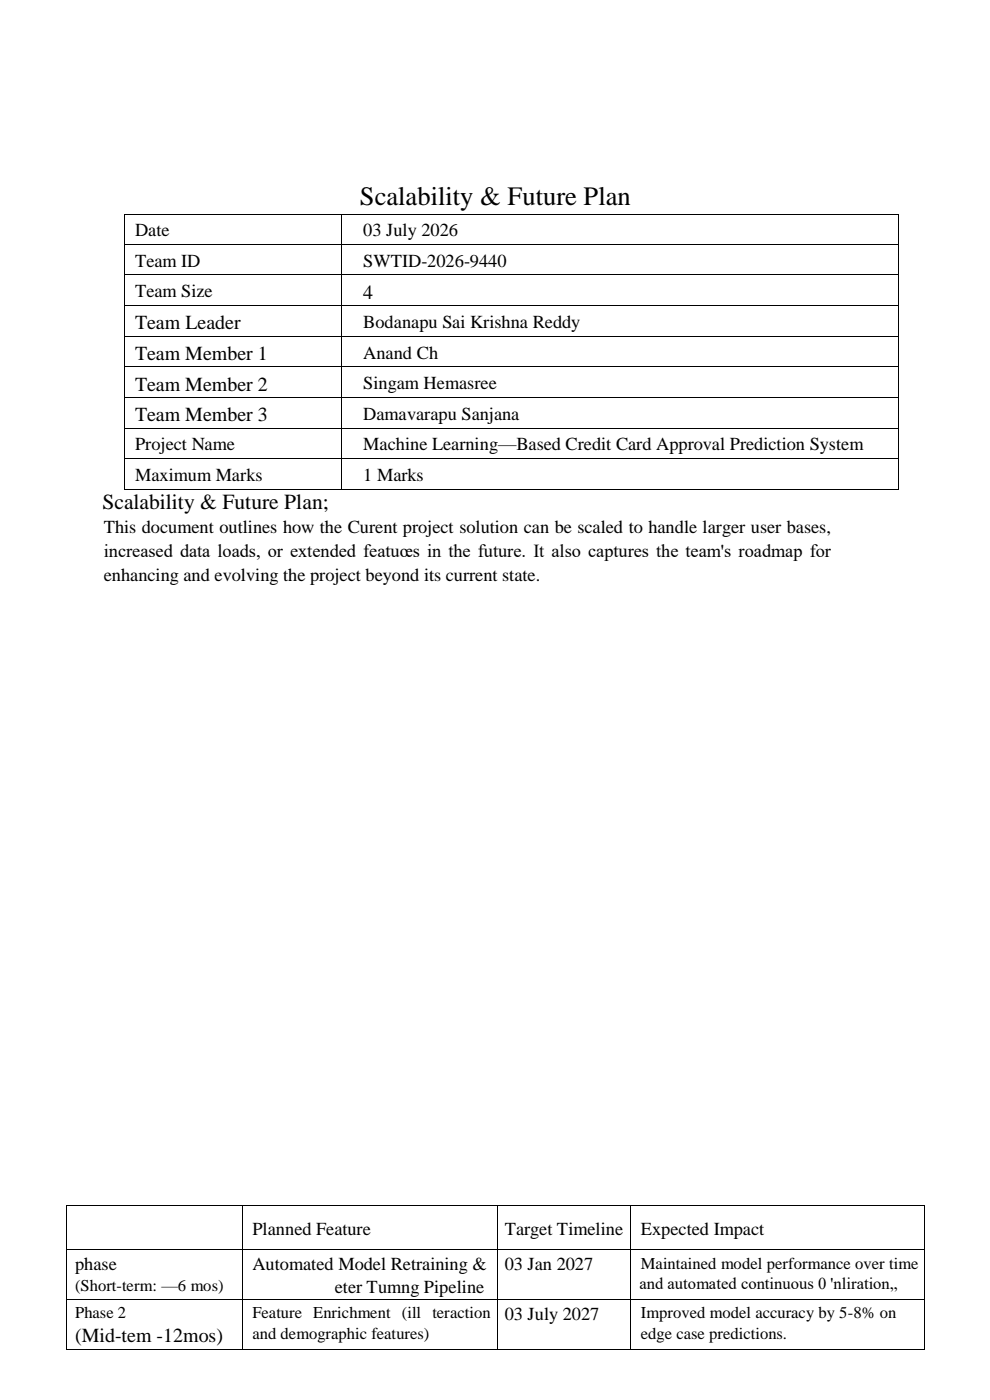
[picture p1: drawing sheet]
<svg xmlns="http://www.w3.org/2000/svg" width="210mm" height="297mm" viewBox="0 0 210 297" stroke-linecap="round" stroke-linejoin="round" font-family="sans-serif">
<defs><g id="words">
<text font-size="5.6" x="76.3" y="43.5">Scalability &amp; Future Plan</text>
<text font-size="4.6" x="21.7" y="108.1">Scalability &amp; Future Plan;</text>
<g font-size="4.2">
<text x="77" y="63.3">4</text>
<text x="28.6" y="69.9">Team Leader</text>
<text x="28.6" y="76.4">Team Member 1</text>
<text x="28.6" y="82.9">Team Member 2</text>
<text x="28.6" y="89.3">Team Member 3</text>
<text x="15.9" y="284.8">(Mid-tem -12mos)</text>
</g>
<g font-size="3.9">
<text x="28.6" y="50.2">Date</text>
<text x="77" y="50.2">03 July 2026</text>
<text x="28.6" y="56.6">Team ID</text>
<text x="77" y="56.6">SWTID-2026-9440</text>
<text x="28.6" y="63">Team Size</text>
<text x="77" y="69.6">Bodanapu Sai Krishna Reddy</text>
<text x="77" y="76.1">Anand Ch</text>
<text x="77" y="82.6">Singam Hemasree</text>
<text x="77" y="89">Damavarapu Sanjana</text>
<text x="28.6" y="95.5">Project Name</text>
<text x="77" y="95.5">Machine Learning—Based Credit Card Approval Prediction System</text>
<text x="28.6" y="102">Maximum Marks</text>
<text x="77" y="102">1 Marks</text>
<text x="22" y="113.2">This document outlines how the Curent project solution can be scaled to handle larger user bases,</text>
<text x="22" y="118.2">increased data loads, or extended featuœs in the future. It also captures the team's roadmap for</text>
<text x="22" y="123.2">enhancing and evolving the project beyond its current state.</text>
<text x="53.5" y="262">Planned Feature</text>
<text x="107" y="262">Target Timeline</text>
<text x="135.9" y="262">Expected Impact</text>
<text x="15.9" y="269.5">phase</text>
<text x="53.5" y="269.5">Automated Model Retraining &amp;</text>
<text x="107" y="269.5">03 Jan 2027</text>
<text x="71" y="274.4">eter Tumng Pipeline</text>
<text x="107" y="280.1">03 July 2027</text>
</g>
<g font-size="3.5">
<text x="135.9" y="269.2">Maintained model performance over time</text>
<text x="15.9" y="274">(Short-term: —6 mos)</text>
<text x="135.6" y="273.5">and automated continuous 0 'nliration„</text>
<text x="15.9" y="279.7">Phase 2</text>
<text x="53.5" y="279.7">Feature Enrichment (ill teraction</text>
<text x="135.9" y="279.7">Improved model accuracy by 5-8% on</text>
<text x="53.5" y="284.1">and demographic features)</text>
<text x="135.9" y="284.1">edge case predictions.</text>
</g>
</g></defs>
<g fill="#000">
<path d="M26.4 45.4l.1 1.2z" fill-rule="evenodd"/>
<path d="M26.4 45.4l.1 .1z" fill-rule="evenodd"/>
<path d="M26.4 51.8l.1 1.3z" fill-rule="evenodd"/>
<path d="M26.4 58.3l.1 1.2z" fill-rule="evenodd"/>
<path d="M72.3 45.5l.1 1.1z" fill-rule="evenodd"/>
<path d="M72.3 45.4l.1 .1z" fill-rule="evenodd"/>
<path d="M72.3 51.8l.1 1.3z" fill-rule="evenodd"/>
<path d="M72.3 58.3l.1 1.2z" fill-rule="evenodd"/>
<path d="M190.5 45.4l.1 1.2z" fill-rule="evenodd"/>
<path d="M190.5 45.4l.1 .1z" fill-rule="evenodd"/>
<path d="M190.5 51.8l.1 1.3z" fill-rule="evenodd"/>
<path d="M190.5 58.3l.1 1.2z" fill-rule="evenodd"/>
<path d="M26.4 64.8l.1 1.2z" fill-rule="evenodd"/>
<path d="M26.4 71.3l.1 1.2z" fill-rule="evenodd"/>
<path d="M26.4 77.8l.1 1.2z" fill-rule="evenodd"/>
<path d="M72.3 64.8l.1 1.2z" fill-rule="evenodd"/>
<path d="M72.3 71.3l.1 1.2z" fill-rule="evenodd"/>
<path d="M72.3 77.8l.1 1.2z" fill-rule="evenodd"/>
<path d="M190.5 64.8l.1 1.2z" fill-rule="evenodd"/>
<path d="M190.5 71.3l.1 1.2z" fill-rule="evenodd"/>
<path d="M190.5 77.8l.1 1.2z" fill-rule="evenodd"/>
<path d="M26.4 84.3l.1 1.2z" fill-rule="evenodd"/>
<path d="M26.4 90.8l.1 1.2z" fill-rule="evenodd"/>
<path d="M26.4 97.3l.1 1.2z" fill-rule="evenodd"/>
<path d="M72.3 84.3l.1 1.2z" fill-rule="evenodd"/>
<path d="M72.3 90.8l.1 1.2z" fill-rule="evenodd"/>
<path d="M72.3 97.3l.1 1.2z" fill-rule="evenodd"/>
<path d="M190.5 84.3l.1 1.2z" fill-rule="evenodd"/>
<path d="M190.5 90.8l.1 1.2z" fill-rule="evenodd"/>
<path d="M190.5 97.3l.1 1.2z" fill-rule="evenodd"/>
<path d="M26.4 103.8l.1 .1z" fill-rule="evenodd"/>
<path d="M26.4 103.8l.1 .1z" fill-rule="evenodd"/>
<path d="M72.3 103.8l.1 .1z" fill-rule="evenodd"/>
<path d="M190.5 103.8l.1 .1z" fill-rule="evenodd"/>
<path d="M190.5 103.8l.1 .1z" fill-rule="evenodd"/>
<path d="M14 255.8l.1 .8z" fill-rule="evenodd"/>
<path d="M14 255.8l.1 .1z" fill-rule="evenodd"/>
<path d="M51.4 255.9v.7z" fill-rule="evenodd"/>
<path d="M51.4 255.8v.1z" fill-rule="evenodd"/>
<path d="M105.4 255.9v.7z" fill-rule="evenodd"/>
<path d="M105.4 255.8v.1z" fill-rule="evenodd"/>
<path d="M133.7 255.9l.1 .7z" fill-rule="evenodd"/>
<path d="M133.7 255.8l.1 .1z" fill-rule="evenodd"/>
<path d="M195.9 255.8l.1 .8z" fill-rule="evenodd"/>
<path d="M195.9 255.8l.1 .1z" fill-rule="evenodd"/>
<path d="M14 265.1l.1 .9z" fill-rule="evenodd"/>
<path d="M14 275.7l.1 .8z" fill-rule="evenodd"/>
<path d="M51.4 265.1v.9z" fill-rule="evenodd"/>
<path d="M51.4 275.7v.8z" fill-rule="evenodd"/>
<path d="M105.4 265.1v.9z" fill-rule="evenodd"/>
<path d="M105.4 275.7v.8z" fill-rule="evenodd"/>
<path d="M133.7 265.1l.1 .9z" fill-rule="evenodd"/>
<path d="M133.7 275.7l.1 .8z" fill-rule="evenodd"/>
<path d="M195.9 265.1l.1 .9z" fill-rule="evenodd"/>
<path d="M195.9 275.7l.1 .8z" fill-rule="evenodd"/>
<path d="M14 286.3l.1 .1z" fill-rule="evenodd"/>
<path d="M14 286.3l.1 .1z" fill-rule="evenodd"/>
<path d="M51.4 286.3v.1z" fill-rule="evenodd"/>
<path d="M105.4 286.3v.1z" fill-rule="evenodd"/>
<path d="M133.7 286.3l.1 .1z" fill-rule="evenodd"/>
<path d="M195.9 286.3l.1 .1z" fill-rule="evenodd"/>
<path d="M195.9 286.3l.1 .1z" fill-rule="evenodd"/>
</g>
<g fill="none" stroke="#000" stroke-width=".21">
<path d="M26.5 46.6v5.2M26.5 53.1v5.2M26.5 59.5v5.3M26.5 45.4h45.8M26.5 51.9h45.8M26.5 58.3h45.8M72.3 46.6v5.2M72.3 53.1v5.2M72.3 59.5v5.3M72.4 45.4h118.1M72.4 51.9h118.1M72.4 58.3h118.1"/>
<path d="M190.6 46.6v5.2M190.6 53.1v5.2M190.6 59.5v5.3M26.5 66v5.3M26.5 72.5v5.3M26.5 79v5.3M26.5 64.9h45.8M26.5 71.3h45.8M26.5 77.9h45.8M72.3 66v5.3M72.3 72.5v5.3M72.3 79v5.3"/>
<path d="M72.4 64.9h118.1M72.4 71.3h118.1M72.4 77.9h118.1M190.6 66v5.3M190.6 72.5v5.3M190.6 79v5.3M26.5 85.5v5.3M26.5 92v5.3M26.5 98.5v5.3M26.5 84.3h45.8M26.5 90.8h45.8M26.5 97.3h45.8"/>
<path d="M72.3 85.5v5.3M72.3 92v5.3M72.3 98.5v5.3M72.4 84.3h118.1M72.4 90.8h118.1M72.4 97.3h118.1M190.6 85.5v5.3M190.6 92v5.3M190.6 98.5v5.3M26.5 103.9h45.8M72.4 103.9h118.1M14.1 256.6v8.5"/>
<path d="M14.1 255.8h37.3M51.4 256.6v8.5M51.4 255.8h54M105.4 256.6v8.5M105.4 255.8h28.3M133.8 256.6v8.5M133.8 255.8h62.1M196 256.6v8.5M14.1 266v9.7M14.1 276.5v9.8M14.1 265.2h37.3M14.1 275.7h37.3"/>
<path d="M51.4 266v9.7M51.4 276.5v9.8M51.4 265.2h54M51.4 275.7h54M105.4 266v9.7M105.4 276.5v9.8h-54M105.4 265.2h28.3M105.4 275.7h28.3M133.8 266v9.7M133.8 276.5v9.8h62.1M133.8 265.2h62.1M133.8 275.7h62.1"/>
<path d="M196 266v9.7M196 276.5v9.8M14.1 286.3h37.3M105.4 286.3h28.3"/>
</g>
<use href="#words"/>
</svg>
